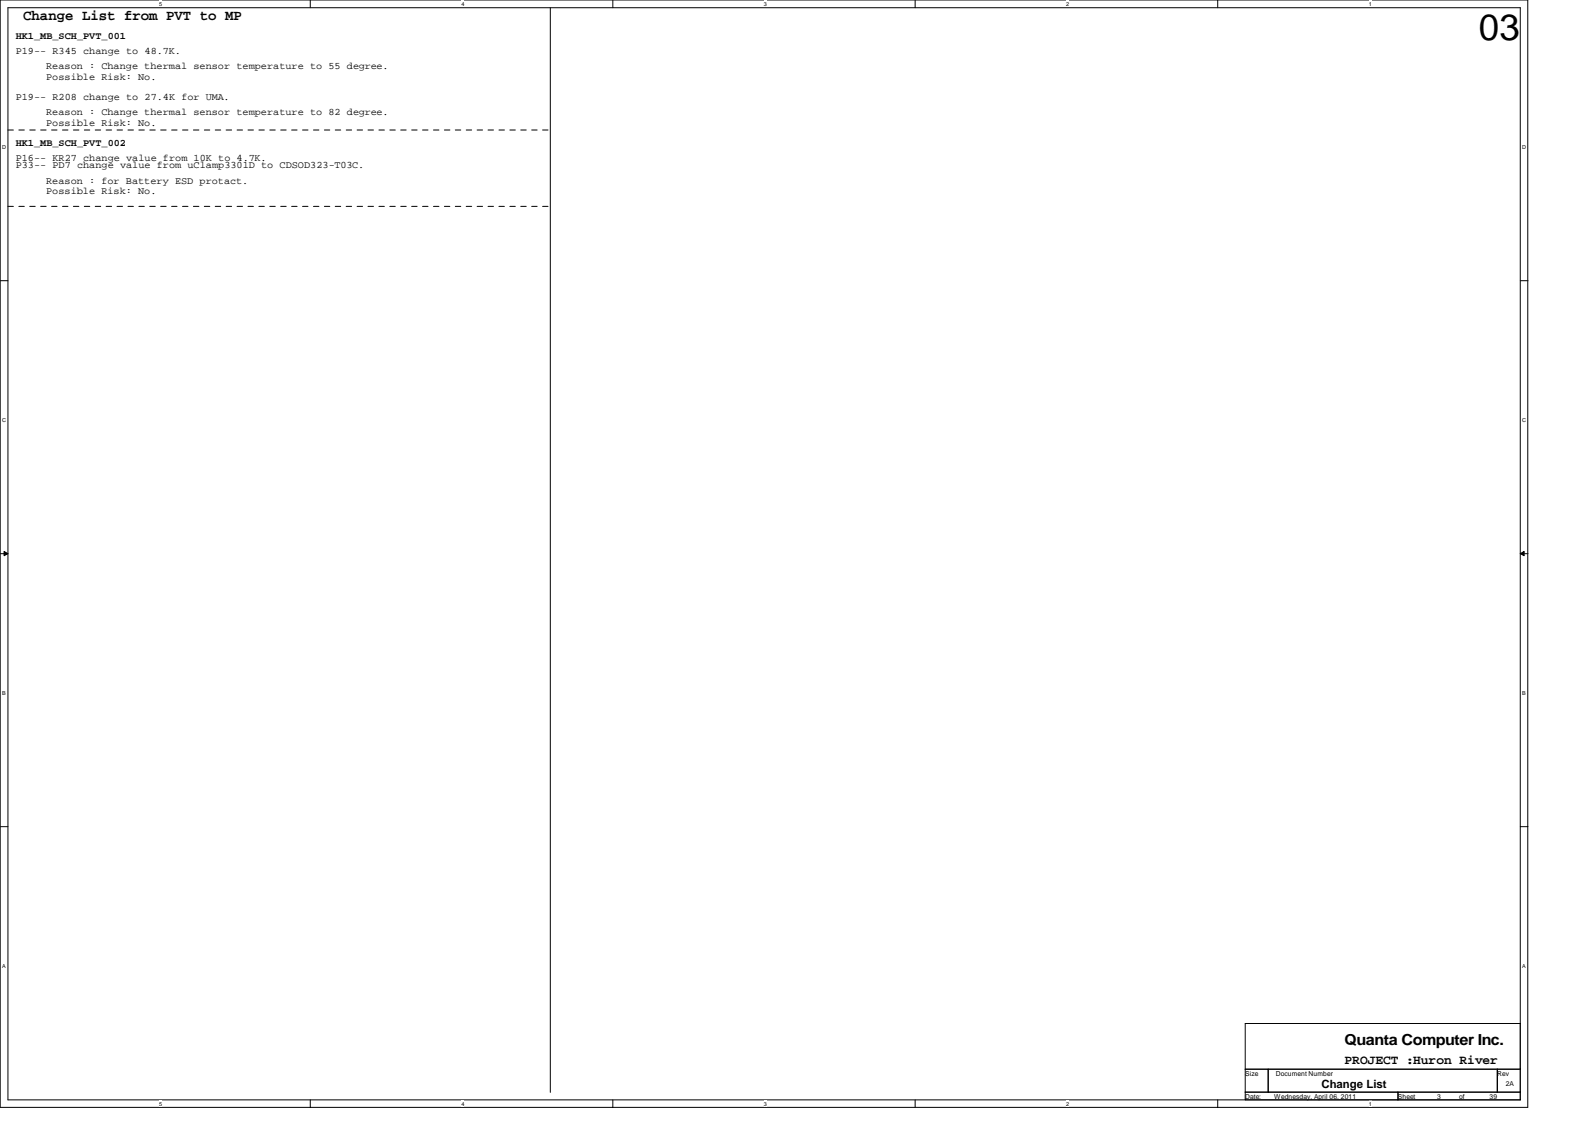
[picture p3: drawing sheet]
<svg xmlns="http://www.w3.org/2000/svg" width="297mm" height="210mm" viewBox="0 0 297 210" stroke-linecap="round" stroke-linejoin="round" font-family="sans-serif">
<defs><g id="words">
<text font-size="6.8" x="275.4" y="7.5">03</text>
<text font-size="2.8" x="250.4" y="194.6">Quanta Computer Inc.</text>
<text font-size="2.7" x="4.3" y="3.7">Change List from PVT to MP</text>
<text font-size="2.4" x="250.4" y="198.2">PROJECT :Huron River</text>
<text font-size="2.1" x="246.1" y="202.6">Change List</text>
<g font-size="1.9">
<text x="2.9" y="7.3">HK1_MB_SCH_PVT_001</text>
<text x="2.9" y="10">P19-- R345 change to 48.7K.</text>
<text x="8.6" y="14.9">Possible Risk: No.</text>
<text x="8.6" y="12.9">Reason : Change thermal sensor temperature to 55 degree.</text>
<text x="2.9" y="18.6">P19-- R208 change to 27.4K for UMA.</text>
<text x="8.6" y="23.4">Possible Risk: No.</text>
<text x="8.6" y="21.4">Reason : Change thermal sensor temperature to 82 degree.</text>
<text x="2.9" y="29.9">P16-- KR27 change value from 10K to 4.7K.</text>
<text x="2.9" y="27.2">HK1_MB_SCH_PVT_002</text>
<text x="2.9" y="31.4">P33-- PD7 change value from uClamp3301D to CDSOD323-T03C.</text>
<text x="8.6" y="34.2">Reason : for Battery ESD protact.</text>
<text x="8.6" y="36.2">Possible Risk: No.</text>
</g>
<g font-size="1.3">
<text x="231.9" y="200.3">Size</text>
<text x="237.6" y="200.3">Document Number</text>
<text x="278.8" y="200.3">Rev</text>
<text x="280.4" y="202.3">2A</text>
<text x="231.9" y="204.6">Date:</text>
<text x="237.3" y="204.6">Wednesday, April 06, 2011</text>
<text x="260.3" y="204.6">Sheet</text>
<text x="267.6" y="204.6">3</text>
<text x="271.7" y="204.6">of</text>
<text x="277.4" y="204.6">39</text>
</g>
<g font-size="1">
<text x="29.6" y="1.1">5</text>
<text x="85.9" y="1.1">4</text>
<text x="142.3" y="1.1">3</text>
<text x="198.6" y="1.1">2</text>
<text x="254.9" y="1.1">1</text>
<text x=".4" y="27.7">D</text>
<text x="283.5" y="27.7">D</text>
<text x=".4" y="78.6">C</text>
<text x="283.5" y="78.6">C</text>
<text x=".4" y="129.4">B</text>
<text x="283.5" y="129.4">B</text>
<text x=".4" y="180.3">A</text>
<text x="283.5" y="180.3">A</text>
<text x="29.6" y="205.9">5</text>
<text x="85.9" y="205.9">4</text>
<text x="142.3" y="205.9">3</text>
<text x="198.6" y="205.9">2</text>
<text x="254.9" y="205.9">1</text>
</g>
</g></defs>
<path d="M0 0h284.5v206.2h-284.5zM1.5 1.4h281.6v203.5h-281.6z" fill="none" stroke="#000" stroke-width=".19"/>
<g fill="#fff">
<path d="M29.6 .2h.6v1.1h-.6z"/>
<path d="M29.6 205h.6v1.2h-.6z"/>
</g>
<path d="M57.8 0v1.4M57.8 204.9v1.4" fill="none" stroke="#000" stroke-width=".19"/>
<g fill="#fff">
<path d="M85.9 .2h.6v1.1h-.6z"/>
<path d="M85.9 205h.6v1.2h-.6z"/>
</g>
<path d="M114.1 0v1.4M114.1 204.9v1.4" fill="none" stroke="#000" stroke-width=".19"/>
<g fill="#fff">
<path d="M142.3 .2h.5v1.1h-.5z"/>
<path d="M142.3 205h.5v1.2h-.5z"/>
</g>
<path d="M170.4 0v1.4M170.4 204.9v1.4" fill="none" stroke="#000" stroke-width=".19"/>
<g fill="#fff">
<path d="M198.6 .2h.5v1.1h-.5z"/>
<path d="M198.6 205h.5v1.2h-.5z"/>
</g>
<path d="M226.8 0v1.4M226.8 204.9v1.4" fill="none" stroke="#000" stroke-width=".19"/>
<g fill="#fff">
<path d="M254.9 .2h.6v1.1h-.6z"/>
<path d="M254.9 205h.6v1.2h-.6z"/>
<path d="M.4 26.8h.7v1.2h-.7z"/>
<path d="M283.5 26.8h.7v1.2h-.7z"/>
<path d="M.4 77.7h.7v1.1h-.7z"/>
<path d="M283.5 77.7h.7v1.1h-.7z"/>
</g>
<path d="M0 52.3h1.5M283.1 52.3h1.5" fill="none" stroke="#000" stroke-width=".19"/>
<g fill="#fff">
<path d="M.4 128.5h.7v1.2h-.7z"/>
<path d="M283.5 128.5h.7v1.2h-.7z"/>
</g>
<path d="M0 103.1h1.5M.8 102.7l.7 .4-.7 .4zM283.1 103.1l.7-.4v.8zM283.1 103.1h1.5" fill="none" stroke="#000" stroke-width=".19"/>
<path d="M.8 102.7l.7 .4-.7 .4zM283.1 103.1l.7-.4v.8z" fill="#000"/>
<g fill="#fff">
<path d="M.4 179.4h.7v1.1h-.7z"/>
<path d="M283.5 179.4h.6v1.1h-.6z"/>
</g>
<path d="M102.5 1.4v202.1M0 154h1.5M283.1 154h1.5M231.9 190.6h51.2v14.3h-51.2zM231.9 199.1h51.2M236.2 199.1v4.3M278.8 199.1v4.3M231.9 203.4h51.2M260.3 203.4v1.5" fill="none" stroke="#000" stroke-width=".19"/>
<path d="M1.5 24.2h101M1.5 38.4h101" fill="none" stroke="#000" stroke-width=".19" stroke-dasharray="1 1 1 1 1 1 1 1"/>
<use href="#words"/>
</svg>
